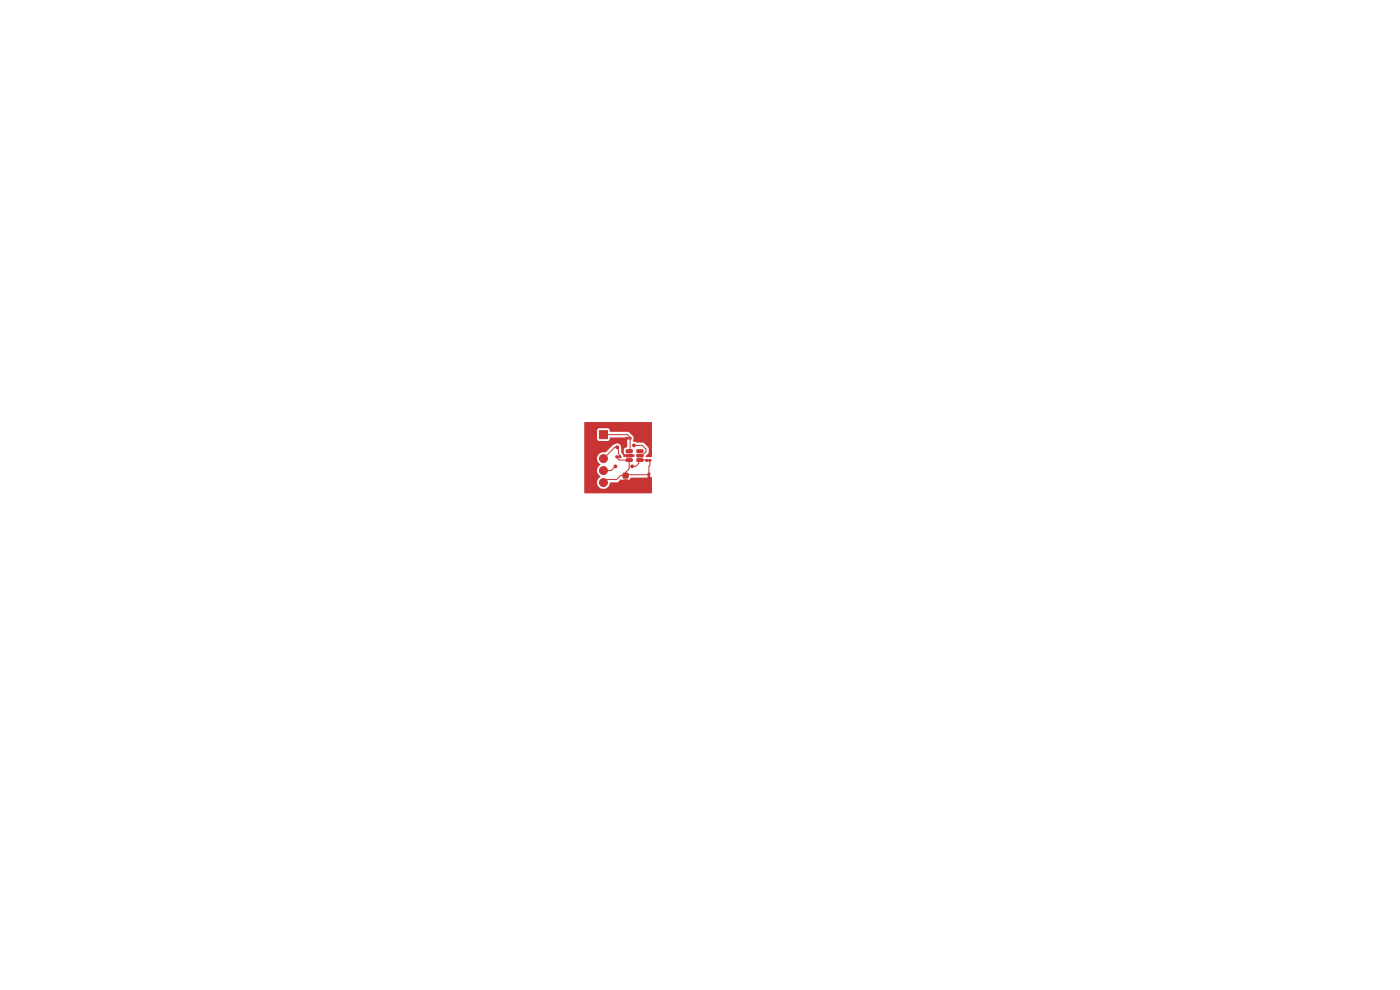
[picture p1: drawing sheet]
<svg xmlns="http://www.w3.org/2000/svg" width="297mm" height="210mm" viewBox="0 0 297 210" stroke-linecap="round" stroke-linejoin="round" font-family="sans-serif">
<g fill="#c83434" stroke="#c83434" stroke-width=".21">
<path d="M127.2 91.4h1.7v1.7h-1.7z"/>
<path d="M137.7 97.5h.4v.3h-.4z"/>
<path d="M137 97.5h.4v.3h-.4z"/>
<path d="M137.5 101h.3v.4h-.3z"/>
<path d="M137.5 100.4h.3v.4h-.3z"/>
<path d="M130.7 96.7h.4v.4h-.4z"/>
<path d="M131.3 96.7h.4v.4h-.4z"/>
<path d="M132.2 101.8h1v1h-1z"/>
<path d="M132.2 100.4h1v1h-1z"/>
<path d="M132.8 92.8h.4v.3h-.4z"/>
<path d="M133.5 92.8h.4v.3h-.4z"/>
<path d="M132.9 95.4h1.2v.5l-1.2 .1z"/>
<path d="M132.9 96.4h1.2v.5h-1.2z"/>
<path d="M132.9 97.3h1.2v.5l-1.2 .1z"/>
<path d="M135.1 97.3h1.2l.1 .5-1.2 .1z"/>
<path d="M135.1 96.4h1.2l.1 .5h-1.2z"/>
<path d="M135.1 95.4h1.2l.1 .5-1.2 .1z"/>
<circle cx="128" cy="102.4" r=".85"/>
<circle cx="128" cy="99.8" r=".85"/>
<circle cx="128" cy="97.3" r=".85"/>
<circle cx="128" cy="94.7" r=".85"/>
<circle cx="132.1" cy="93.5" r=".3"/>
<circle cx="137.5" cy="93.1" r=".3"/>
<circle cx="136.1" cy="92.3" r=".3"/>
<circle cx="134.5" cy="94.5" r=".3"/>
<circle cx="130.9" cy="94.9" r=".3"/>
<circle cx="130.6" cy="98.9" r=".3"/>
<circle cx="134.1" cy="98.9" r=".3"/>
</g>
<path d="M128 92.2h5.1l.6 .6v2.7l-.2 .2v-.2M130.6 98.9l-.9 .9h-1.7M130.9 96.9v.2l.5 .5h2.1v1.8l-.8 .8v.7M131.5 96.9v-.3l-.3-.3v-1.2l-.3-.2h-.5l-2.4 2.4M134.5 94.5h1.8l.7 .8v.5l-.8 .8h-.4M137.2 97.7l-1.4-.1-.3 .2v.5l-.6 .6h-.8M137.9 97.7v1l-.2 .2v1.7l-.2 .1h-4.6l-.2 .2M132.7 100.9h-1l-.9 .8h-2.1l-.7 .7M137.4 100.7h.1" fill="none" stroke="#c83434" stroke-width=".21"/>
<path d="M124 89.6l14.3-.1v7.4h-1.3l.6-.8v-.9l-1-1.2-1.5-.1-.8-.2v-.3a.79 .79 0 0 0-.3-1.1l-.8-.7-3.8-.1a.56 .56 0 0 0-.5-.6h-1.8l-.4 .4v1.8l.1 .3 .3 .2h1.8a.68 .68 0 0 0 .5-.8h3.5l.2 .7-.1 1.4a.67 .67 0 0 0-.7 .6l.1 .6 .3 .3 1.4 .1 .4-.2 .1 .2-.1 .4-1.6-.1-.4 .2a.33 .33 0 0 1-.3-.5l-.4-.5v-1a.94 .94 0 0 0-.6-.9 .94 .94 0 0 0-1 .2l-1.7 1.6a1.43 1.43 0 0 0-1.7 .9 1.43 1.43 0 0 0 .6 1.8 1.48 1.48 0 0 0 0 2.5 1.4 1.4 0 0 0-.1 2.4 1.4 1.4 0 0 0 2.1-1.2h1.6l.7-.6 .5 .2h1l.7-.6 4.3-.1 .1 3.3-.7 .2-13.6-.1z" fill="#c83434"/>
</svg>
